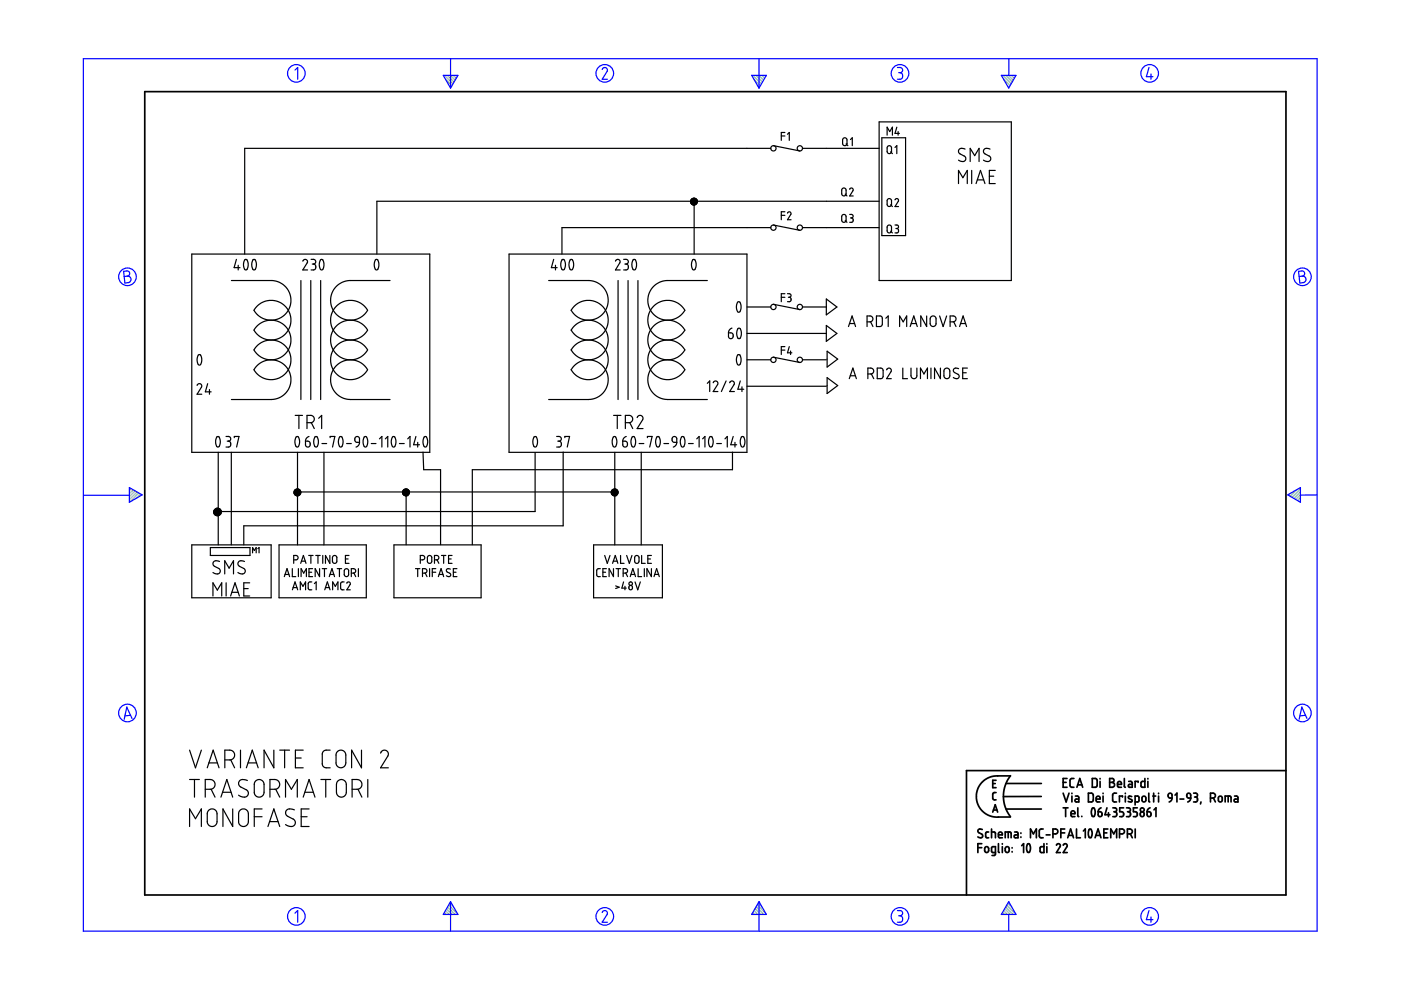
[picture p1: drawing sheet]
<svg xmlns="http://www.w3.org/2000/svg" width="297mm" height="210mm" viewBox="0 0 297 210" stroke-linecap="round" stroke-linejoin="round" font-family="sans-serif">
<g fill="none" stroke="#6c9" stroke-width=".25">
<path d="M94.2 16l1.8 1.8M94.5 16.8l1.3 1.4M94.8 16l1.5 1.4M95.3 18.3l.3 .3M95.5 16l1 1M96.1 16l.6 .6M96.7 16l.3 .2M159.6 16l1.8 1.8M159.9 16.8l1.3 1.4M160.3 16l1.4 1.4M160.7 18.3l.3 .3M160.9 16l1 1"/>
<path d="M161.5 16l.6 .6M162.1 16l.2 .2M212.6 16l1.8 1.8M212.8 16.8l1.3 1.4M213.2 16l1.4 1.4M213.7 18.3l.2 .3M213.8 16l1 1M214.4 16l.7 .6M215.1 16l.2 .2M27.5 103.4h-.1M27.9 103.6l-.5 .4M28.3 103.8l-.9 .9"/>
<path d="M28.7 104.1l-1.3 1.2M29 104.3l-1.6 1.6M29.4 104.5l-1.8 1.9M29.8 104.8l-.8 .8M273.4 104.7l-.3 .3M274.9 103.9l-1.4 1.3M275.7 103.6l-1.8 1.9M275.7 106.1l-.2 .3M275.7 105.5l-.6 .6M275.7 104.9l-1 1M275.7 104.2l-1.4 1.5M94 193.8v.1"/>
<path d="M94.2 193.5l.4 .4M94.4 193.1l.9 .8M94.7 192.7l1.2 1.2M94.9 192.3l1.6 1.6M95.1 191.9l1.9 1.9M95.4 191.5l.8 .8M159.4 193.8v.1M159.6 193.5l.4 .4M159.9 193.1l.8 .8M160.1 192.7l1.2 1.2M160.3 192.3l1.6 1.6M160.5 191.9l1.9 1.9"/>
<path d="M160.8 191.5l.8 .8M212.3 193.8v.1M212.6 193.5l.4 .4M212.8 193.1l.8 .8M213 192.7l1.2 1.2M213.2 192.3l1.6 1.6M213.5 191.9l1.8 1.9M213.7 191.5l.8 .8"/>
</g>
<g fill="none" stroke="#00f" stroke-width=".25">
<path d="M17.7 12.4h261.6v185h-261.6zM62.5 14.9l.6-.6v2.5M94 16h3.1l-1.6 2.7zM95.5 12.4v6.3M127.7 14.7l.5-.4 .5 .3v.5l-1 1.7h1.1M159.4 16h3.1l-1.6 2.7zM160.9 12.4v6.3M190.3 14.3h.7l.3 .3v.6l-.5 .2M190.5 15.4h.3M190.8 15.4l.5 .3v.7l-.3 .4h-.7M212.3 16h3.1l-1.5 2.7zM213.9 12.5v3.5"/>
<path d="M243.6 14.3l-.5 2h1.4M244 15.7v1.1M26.2 57.5l.9-.1 .3 .3 .1 .5-.5 .3 .5 .2 .3 .4-.1 .3-.3 .5-.9 .1zM27 58.5l-.7 .1M275.3 57.5l.9-.1 .3 .3 .1 .5-.5 .3 .5 .2 .3 .4-.1 .4-.2 .3-1 .2zM276.1 58.5l-.7 .1M17.8 105h9.6M27.4 103.4l2.7 1.5-2.7 1.6zM273 104.9l2.7-1.5v3.1zM279.3 104.9l-3.6 .1M27.7 151.7l-1.2 .1M28 152.3l-1.1-2.4-.6 2.6"/>
<path d="M276.8 151.7l-1.2 .1M277.1 152.3l-1.1-2.4-.6 2.6M62.5 193.6l.6-.5v2.4M95.5 191.2v6.2M95.5 191.2l1.6 2.7h-3.1zM127.7 193.5l.1-.3 .5-.1 .5 .4-.1 .4-1 1.6h1.1M160.9 191.2v6.2M160.9 191.2l1.6 2.7h-3.1zM190.3 193.1h.6l.4 .2v.5l-.5 .4M190.5 194.2h.3M190.8 194.2l.5 .3v.7l-.4 .3h-.6M213.9 191.2l1.5 2.7h-3.1z"/>
<path d="M213.9 193.9v3.5M243.6 193.1l-.5 1.9h1.4M244 194.4v1.1"/>
<circle cx="62.8" cy="15.6" r="1.87"/>
<circle cx="128.2" cy="15.6" r="1.87"/>
<circle cx="190.8" cy="15.6" r="1.87"/>
<circle cx="243.8" cy="15.6" r="1.87"/>
<circle cx="27" cy="58.7" r="1.87"/>
<circle cx="276.1" cy="58.7" r="1.87"/>
<circle cx="27" cy="151.2" r="1.87"/>
<circle cx="276.1" cy="151.2" r="1.87"/>
<circle cx="62.8" cy="194.3" r="1.87"/>
<circle cx="128.2" cy="194.3" r="1.87"/>
<circle cx="190.8" cy="194.3" r="1.87"/>
<circle cx="243.8" cy="194.3" r="1.87"/>
</g>
<g fill="none" stroke="#000" stroke-width=".36">
<path d="M30.7 19.4h241.9v170.4h-241.9zM207.3 179.7h.9M208.2 178.9h-.9v1.9M208.3 175.9l-.7-.1-.3 .5 1 .7v.4l-.2 .2-.8-.2M208.9 179.6l.4-.1 .3 .3v.7l-.3 .2h-.3l-.2-.2zM209.6 176.4h-.4l-.2 .3v.8l.2 .1h.4M210.2 176.4l.8 .1 .1 1.1M210.2 175.8v1.8M210.5 166.1h.5M210.5 172.2l.5-1.6 .5 1.6M210.6 171.7h.8M211.2 168h-.4l-.3 .3v1.1l.7 .2"/>
<path d="M211.2 165.4h-.7v1.6h.7M211.7 177h.8l-.1-.5-.4-.1-.2 .2-.1 .8 .2 .2h.6M211.7 178.9v1.7l.2 .2M212.5 178.9v.1M212.5 179.5v1.3M213.1 177.6v-1.2h1.1l.2 .2v1M213.3 179.6l.4-.1 .3 .3v.7l-.3 .2h-.3l-.3-.2zM213.3 166.1h7.5M213.3 171.5h7.5M213.8 176.4v1.2M214.2 164.5h-3.5l-.9 .3-.9 .5-.7 .6-.7 .9-.4 1-.1 1.1 .1 1.1 .4 .9 .7 1 .8 .6 .8 .5 .9 .2h3.5M214.2 164.5l-1 1.7-.5 2.2 .1 1.3 .3 1.3 1.1 2.1"/>
<path d="M214.6 179.7v.1M215.1 176.4h.5l.2 .3v.9h-.5a.31 .31 0 0 1-.3-.3 .31 .31 0 0 1 .3-.3h.5M216.5 176.6v.1M216.5 177.4v.1M216.6 179.3l.4-.4v1.9M217.8 179a.55 .55 0 0 1 .6 .2 .55 .55 0 0 1 .1 .5l-.1 .7a.37 .37 0 0 1-.5 .3 .37 .37 0 0 1-.2-.5v-.6zM218.5 177.6v-1.8l.6 1 .6-1v1.8M220.8 168.9h-8.1M221.2 175.8h-.6l-.3 .3 .1 1.3 .2 .2h.6M221.3 178.9v1.9l-.6-.1-.2-.2v-.8l.2-.2h.6M221.8 177h.8M222 178.9v.1"/>
<path d="M222 179.5v1.3M223.2 176.8l1-.1 .1-.3-.1-.4-.4-.2h-.6v1.8M224 179.2l.4-.3 .4 .2v.3l-.8 1.4h.8M224.9 176.6h.8M225.4 165.9h.6M225.4 168.2l.6 1.8 .7-1.8M225.4 171.3h1M225.4 179.2l.5-.3 .4 .4-.9 1.5h.9M225.7 175.8h-.8v1.8M225.9 171.3v1.8M226.2 165.1h-.8v1.8h.8M226.4 177.6l.6-1.8 .6 1.8"/>
<path d="M226.5 177.1h.9M227.1 172.5h.8l-.1-.5-.4-.1-.3 .2v.8l.2 .2h.6M227.3 168.2v.1M227.3 168.8v1.2M227.7 165.1h-.6l-.2 .3v1.4l.3 .1h.5M228 168.8h.5l.2 .2v1h-.5a.31 .31 0 0 1-.3-.3 .31 .31 0 0 1 .3-.3h.5M228.2 175.8v1.8h.9M228.3 166.9l.6-1.8 .7 1.8M228.5 166.4h.9M228.5 171.3v1.7l.2 .1M229.4 173.1h.1M229.7 176.2l.4-.4v1.8"/>
<path d="M230.8 168.2h.7l.3 .3v1.2l-.3 .3h-.7zM230.9 175.9a.56 .56 0 0 1 .7 .7l-.1 .7a.36 .36 0 0 1-.5 .3 .36 .36 0 0 1-.2-.5l-.1-.6zM231.6 165.1h.7l.3 .2v1.3l-.2 .3h-.8zM231.6 171.4a.53 .53 0 0 1 .5 .2 .53 .53 0 0 1 .1 .5l-.1 .7a.34 .34 0 0 1-.4 .3 .34 .34 0 0 1-.3-.4v-.6zM232.2 177.6l.6-1.8 .6 1.8M232.3 177.1h1M232.4 169.4h.8v-.3l-.2-.3-.5 .1-.1 .9 .2 .2h.6M232.8 172.1h.6l.2 .2 .1 .5-.2 .3h-.3l-.3-.1zM233.2 165.1v.1M233.2 165.7v1.2M233.4 171.3l-.4 .3-.2 .5M233.9 168.2v.1"/>
<path d="M233.9 168.8v1.2M234 176.6h.7M234.7 171.3l-.4 1.4h1M234.9 175.8h-.9v1.8h.9M235 172.3v.8M235.3 165.1h.6l.3 .3-.1 .4-.3 .1 .4 .1 .1 .3-.1 .4-.3 .2h-.6zM235.3 165.9h.5M235.5 177.6v-1.8l.6 1 .6-1v1.8M235.9 171.3h.7l.1 .2 .1 .3-.4 .3M236.2 172.1h.2M236.4 172.1l.3 .2 .1 .5-.3 .3h-.6M236.7 168.2h-.5l-.3 .3v1.3l.3 .2h.5"/>
<path d="M236.9 166.3h.9l-.2-.5-.3-.1-.3 .1-.1 .9 .2 .2h.7M237.4 176.8l.9-.1 .1-.3-.1-.4-.3-.2h-.6v1.8M238 169v-.2h-.7v1.2M238.2 171.3h-.8v.8h.6l.2 .4-.1 .6h-.7M238.4 165.1v1.7l.2 .1M238.6 168.2v.1M238.6 168.8v1.2M238.8 171.3h.5l.3 .2v.4l-.3 .2M239 176.8l.9-.1 .2-.4-.2-.4-.9-.1v1.8M239.1 172.1h.2M239.3 172.1l.4 .3-.1 .5-.2 .2h-.6M239.3 165.7h.5l.3 .2v1h-.6a.31 .31 0 0 1-.3-.3 .31 .31 0 0 1 .3-.3h.6"/>
<path d="M239.6 176.8l.5 .8M239.9 168.9l-.2-.1a.29 .29 0 0 0-.4 .1 .29 .29 0 0 0 .1 .4l.5 .2a.33 .33 0 0 1 0 .5 .33 .33 0 0 1-.5 0l-.2-.1M240.7 170l.7-.1 .1-.9-.2-.2h-.6v1.9M240.7 175.8v1.8M241.1 171.3h-.8v.8h.6l.2 .3-.1 .7h-.7M241.3 165.9v-.2h-.6v1.2M241.9 172.3l.2-.2 .4 .2 .1 .5-.1 .2-.4 .1-.2-.1zM242.2 169l.2-.2 .4 .1 .2 .8-.2 .2-.4 .1-.3-.2zM242.7 165.1v1.8h-.6l-.2-.2 .1-.9 .2-.1h.5M243.2 172.1l.7 .2v.7l-.4 .1-.2-.1zM243.4 165.1v.1M243.4 165.7v1.2"/>
<path d="M243.6 168.2v1.6l.2 .2M243.8 171.3l-.4 .3-.2 .5M244.4 168.8h.6M244.6 168.2v1.8M244.7 171.7l.4-.4v1.8M245.6 168.2v.1M245.6 168.8v1.2M247.7 168.4l.3-.2 .4 .1 .1 .9-.7-.1zM248.5 169.2l-.2 .5-.4 .3M249.1 168.6l.4-.4v1.8M250.2 169.4h.8M251.7 168.3l.3-.1 .3 .1 .2 .9h-.6l-.2-.2z"/>
<path d="M252.5 169.2l-.2 .5-.5 .3M253.1 168.2l.7 .1 .1 .4-.4 .3M253.3 169h.2M253.5 169l.4 .2v.5l-.2 .3h-.6M254.6 170l-.1 .5M256.6 169.2l.9-.1 .2-.3-.1-.4-.4-.2h-.6v1.8M257.3 169.2l.4 .8M258.4 169l.2-.2 .4 .1 .1 .8-.1 .2-.4 .1-.3-.2zM259.8 170v-1.2l1.1 .1 .1 1.1M260.4 168.8v1.2M261.7 168.8h.6l.2 .3v.9h-.6a.31 .31 0 0 1-.3-.3 .31 .31 0 0 1 .3-.3h.6M272.6 163.4h-67.7v26.4"/>
<path d="M211.1 180.8h-.6l-.3-.2 .1-1 .8-.1-.1 1.7-.2 .2h-.5M214.6 180.6v.1"/>
<circle cx="242.2" cy="171.7" r=".42"/>
</g>
<g fill="none" stroke="#000" stroke-width=".25">
<path d="M163.4 31.5h-111.5v22.4M164 30.9l5.6 1.1M165.7 28.8h.7M166.4 28.1h-.7v1.7M167 28.5l.3-.4v1.7M170.1 31.5h16.3M178.8 29.3l.4-.1 .4 .3v1l-.3 .4h-.4l-.2-.3zM179.4 30.5l.4 .4M180.3 29.6l.4-.4v1.7M186.4 25.8h28v33.7h-28zM187 29.2h5v20.8h-5zM188.1 28.7v-1.7l.5 .9 .6-.9v1.7"/>
<path d="M188.2 31.1l.4-.2 .4 .3v1l-.3 .4h-.3l-.3-.3zM188.8 32.2l.4 .4M189.8 31.3l.3-.4v1.7M190.1 27l-.3 1.3h.9M190.4 27.9v.8M203.2 38.9v-2.8l1 1.6 .9-1.6v2.8M204.6 31.6l-1-.1-.3 .3-.1 .4 .2 .4 1.2 .6 .2 .3-.1 .4-.4 .3-1.1-.2M205.7 34.2v-2.7l1 1.5 .9-1.5v2.7M206 36.1v2.8M206.9 38.9l1-2.8 .9 2.8M207.2 38.1h1.4M209.8 37.4h.9"/>
<path d="M209.9 31.6l-1-.1-.3 .3-.1 .4 .2 .4 1.2 .6 .2 .3-.1 .4-.4 .3-1.1-.2M211 36.1h-1.2v2.8h1.2M40.7 53.9h50.4v42h-50.4zM49.1 59.5h8.7l.9 .1 1.2 .7 .9 .7 .6 1.1 .3 1.3-.1 1.3-.6 1.2-.9 1.1-1.3 .7-1.7 .2-1.2-.3-1.2-.7-.9-1.1 .9-1.1 .8-.5 1.1-.4 1.3-.1 1.1 .2 1 .6 .9 .9 .4 .8 .4 1.3-.3 1.8-.8 1.4-1.3 1-1.3 .4-1.7-.2-1.4-.7-1.1-1.2 .6-.8 .7-.6 1.1-.5 1.1-.2 1.1 .1 .9 .3 1 .7 .8 1 .6 1.5-.1 1.6-.7 1.4-1.1 1.1-1.6 .6h-1.6l-1.7-.7-1.1-1.3 1.2-1.3 1.7-.7h1.6l1.6 .7 1.2 1.2 .6 1.6-.1 1.7-.4 .9-.5 .8-.8 .6-.8 .5-1.9 .3-.9-.2-1.2-.5-.7-.7-.6-.7 1-1.1 1.5-.8 1.6-.2 1.4 .4 1.3 .9 .9 1.6 .2 1.8-.5 1.6-.6 .8-.8 .6-.7 .4-1 .3h-9M50.1 55l-.5 1.7h1.3M50.5 56.2v1M51.9 55.1a.59 .59 0 0 1 .6 .2 .59 .59 0 0 1 .1 .6l-.1 1a.4 .4 0 0 1-.5 .3 .4 .4 0 0 1-.3-.5l-.1-.8zM53.6 55.1a.58 .58 0 0 1 .6 .2 .58 .58 0 0 1 .2 .6l-.2 1.1a.4 .4 0 0 1-.5 .2 .4 .4 0 0 1-.3-.6v-.8zM63.8 59.5v25.2M64.2 55.4l.4-.4 .6 .2v.4l-1 1.6h1M65.9 59.5v25.2M66 55h.6l.3 .4-.1 .5-.4 .1"/>
<path d="M66.2 56h.2M66.4 56l.5 .2v.7l-.3 .3h-.6M67.9 55.1a.59 .59 0 0 1 .7 .2 .59 .59 0 0 1 .1 .6l-.2 1a.4 .4 0 0 1-.5 .3 .4 .4 0 0 1-.2-.5l-.1-.7zM68 59.5v25.2M79.6 55.1a.58 .58 0 0 1 .6 .2 .58 .58 0 0 1 .1 .6l-.1 1.1a.4 .4 0 0 1-.6 .2 .4 .4 0 0 1-.2-.6v-.8zM82.7 59.5h-8.9l-1.1 .3-.8 .4-1.1 1.1-.6 1.5-.1 1.5 .6 1.5 1.1 1.3 1.7 .7h1.5l1.5-.5 1.2-1.2a.7 .7 0 0 0-.3-1l-.9-.8-1.3-.5-1.3-.1-1.3 .3-1 .6-.9 1.1-.5 1.4-.1 1.2 .3 1.2 .7 1.2 .8 .7 1.3 .5 1.3 .2 1.3-.3 1.1-.6 .9-.9a.76 .76 0 0 0-.4-1l-.7-.7-1.4-.6-1.2-.1-1.4 .3-1.2 .7-.8 1-.5 1.3-.1 1.3 .3 1.2 .7 1.2 .9 .7 1.1 .5 1.6 .2 1-.2 1.3-.7 .7-.9a.68 .68 0 0 0-.3-1l-.9-.8-1.4-.5-1.1-.1-1.2 .3-1 .5-1 1-.5 1.1-.2 1.7 .3 1.2 .7 1.2 1 .8 1.3 .5 1.2 .1 1.2-.3 1.1-.6 .9-.9a.69 .69 0 0 0-.3-1l-1.3-.9-1.5-.5-1.7 .2-1.5 .8-1 1.3-.4 1.5 .2 1.6 .7 1.5 1.4 1.1 1.3 .4h9M107.9 53.9h50.5v42h-50.5zM116.3 59.5h8.9l1.7 .5 .7 .6 .6 .7 .6 1.2 .1 1.7-.5 1.6-1.2 1.3-1.7 .7h-1.4l-1.5-.5-1.3-1.2a.6 .6 0 0 1 .2-.9l.9-.9 1.2-.5 1.5-.1 1.1 .2 1.1 .6 .9 1 .6 1.2 .1 1.4-.2 1.2-.6 1.2-1 .9-1.2 .5-1.4 .2-1.2-.3-1.1-.6-.9-.9a.58 .58 0 0 1 .2-.9l.8-.8 1.4-.6 1.2-.1 1.3 .2 1.1 .7 .9 .9 .6 1.3 .1 1.3-.2 1.4-.7 1-1 .9-1.1 .5-1.5 .2-1.1-.3-1.1-.5-.9-1a.6 .6 0 0 1 .2-.9l.8-.7 1.1-.6 1.7-.2 1.2 .3 1.2 .7 .7 .8 .6 1.2 .1 1.4-.2 1.4-.6 1-.9 .8-1.2 .6-1 .2-1.5-.2-1.2-.6-1-1a.58 .58 0 0 1 .2-.9l1.4-1.1 1.4-.4 1.6 .2 1.4 .6 1.1 1.3 .5 1.6-.1 1.5-.6 1.5-1.1 1-.9 .4-.9 .3h-9M117.4 55l-.5 1.7h1.2M117.8 56.2v1M119.1 55.1h.1a.64 .64 0 0 1 .7 .8l-.2 1.1a.41 .41 0 0 1-.5 .2 .41 .41 0 0 1-.2-.6l-.1-.7zM120.9 55.1h.4l.3 .4v.8l-.1 .6a.4 .4 0 0 1-.5 .3 .4 .4 0 0 1-.3-.5l-.1-.7z"/>
<path d="M130.5 55.4l.4-.4 .5 .2 .1 .4-1 1.6h1M131 59.5v25.2M132.2 55h.7l.3 .4-.1 .5-.4 .1M132.5 56h.2M132.7 56l.5 .2v.7l-.3 .3h-.7M133.2 59.5v25.2M134.2 55.1a.59 .59 0 0 1 .6 .2 .59 .59 0 0 1 .2 .6l-.2 1.1a.41 .41 0 0 1-.5 .2 .41 .41 0 0 1-.3-.6v-.8zM135.3 59.5v25.2M146.7 42.2l-.1 .1M146.9 55.1a.59 .59 0 0 1 .6 .2 .59 .59 0 0 1 .1 .6l-.2 1a.4 .4 0 0 1-.5 .3 .4 .4 0 0 1-.2-.5l-.1-.7zM146.9 42.1l-.4 .4M146.9 42.4l-.5 .5"/>
<path d="M146.9 43.3l-.1 .1M146.9 42.9l-.3 .3M146.9 42.7l-.4 .4M146.9 42.1l-.5 .6M146.9 43.4h.1M147.1 42l-.7 .7M147.1 42l-.2 .2M147.2 42.7v11.2M147.3 42l-.9 .8M147.3 42l-.4 .4M147.4 42.1l-.9 .9M147.5 42.1l-.9 1.1"/>
<path d="M147.6 42.2l-.7 .6M147.6 42.2l-1 1.1M147.7 42.3l-.8 .7M147.7 42.3l-1 1M147.7 43.1l-.2 .2M147.8 42.4l-1.1 .9M147.8 42.5l-.9 .9M147.8 42.9l-.5 .5M147.8 42.7l-.8 .8M147.8 42.8l-.5 .7M147.8 42.6l-.8 .8M150 59.5h-8.9l-1.8 .6-1.2 1.2-.6 1.3-.1 1.7 .7 1.7 1 1.1 1.7 .7h1.4l1.5-.5 1.3-1.2a.69 .69 0 0 0-.3-1l-1-.8-1.2-.5-1.3-.1-1.3 .3-.9 .5-.9 1-.6 1.3-.1 1.3 .2 1.2 .6 1.1 .9 .9 1.4 .7 1.3 .1 1.1-.2 1.2-.7 .9-.9a.65 .65 0 0 0-.3-1l-.7-.7-1.3-.6-1.3-.1-1.3 .2-1.1 .7-.9 .9-.6 1.3-.1 1.3 .2 1.1 .6 1.3 1 .9 1.3 .6 1.4 .1 1-.2 1.2-.6 .9-1a.67 .67 0 0 0-.3-1l-1-.8-1.3-.5-1.2-.1-1.2 .3-1 .6-.9 .9-.6 1.3-.1 1.3 .2 1.2 .7 1.3 .8 .7 1.4 .7 1.4 .1 1.2-.3 1.2-.7 .7-.8a.65 .65 0 0 0-.3-1l-1.3-1-1.4-.4-1.5 .1-1.5 .7-1.1 1.3-.5 1.5 .1 1.7 .7 1.5 1.1 1 1.7 .6h9"/>
<path d="M163.4 48.3h-44.3v5.6M164 47.7l5.6 1.1M165.7 45.7h.7M166.4 44.9h-.7v1.7M167 45.2l.2-.2 .2-.1 .3 .4-.7 1.3h.7M170.1 48.3h16.3M178.5 45.7l.5-.2 .4 .3v1l-.4 .3-.5-.2zM178.6 40l.4-.1 .4 .3v1l-.3 .3h-.3l-.3-.2zM179.2 41.2l.4 .4M179.2 46.8l.4 .3M180.1 40.1l.3-.2 .4 .1v.4l-.7 1.2h.8M180.1 45.5h.5l.3 .2-.1 .4-.3 .1"/>
<path d="M180.3 46.2h.2M180.5 46.2l.3 .2 .1 .4-.2 .3h-.6M186.4 42.7h-106.5v11.2M188.2 42.3l.4-.2 .4 .3v1l-.3 .4h-.3l-.3-.3zM188.2 47.8l.4-.1 .4 .4v.9l-.3 .4h-.3l-.3-.3v-1zM188.8 43.4l.4 .4M188.8 49l.4 .4M189.8 42.4l.3-.3 .4 .2v.3l-.7 1.2h.7M189.8 47.7l.7 .2v.4l-.4 .2M189.9 48.5h.2M190.1 48.5l.4 .1v.5l-.2 .3h-.5M42 75.3l.5-.1 .2 .4 .1 .9-.2 .6a.4 .4 0 0 1-.5 .3 .4 .4 0 0 1-.2-.5l-.1-.8z"/>
<path d="M154.5 70.6h.5l.3 .1 .1 .7-.1 .3-.4 .1-.3-.2zM155.2 69.6l-.6 .4-.1 .6M156.4 75.3a.63 .63 0 0 1 .7 .8l-.1 1a.41 .41 0 0 1-.6 .2 .41 .41 0 0 1-.2-.5l-.1-.8zM156.4 64h.4l.2 .4 .1 1-.2 .6a.39 .39 0 0 1-.5 .1 .39 .39 0 0 1-.2-.5l-.1-.8zM156.5 69.6h.4l.2 .4 .1 .9-.2 .7a.39 .39 0 0 1-.5 .2 .39 .39 0 0 1-.2-.5l-.1-.9zM158.4 65.1h5M158.4 70.7h16.8M158.4 76.3h5M164 64.5l5.6 1.1M164 75.7l5.6 1.2M165.7 63h.7M165.7 74.2h.7"/>
<path d="M166.4 62.3h-.7v1.7M166.4 73.5h-.7v1.7M167 62.3l.6 .1a.38 .38 0 0 1 .1 .4 .38 .38 0 0 1-.4 .2M167.2 63h.1M167.3 63l.4 .3v.4l-.2 .2-.5 .1M167.3 73.5l-.3 1.3h.9M167.6 74.4v.8M170.1 65.1h5.1M170.1 76.3h5.1M175.2 63.4l2.2 1.7-2.2 1.7zM175.2 69l2.2 1.7-2.2 1.7zM175.4 74.5l2.2 1.6-2.2 1.7z"/>
<path d="M179.9 69.2l.8-2.2 .7 2.2M180.1 68.6h1.1M180.3 79.7h1.1M183.8 68.2l1-.1 .3-.5-.2-.4-.3-.2h-.8v2.2M184 79.3h.7l.4-.2 .2-.5-.2-.4-.4-.2h-.7v2.3M184.6 68.2l.5 1M184.7 79.3l.6 1M185.8 67h.9l.3 .3 .1 1.5-.3 .4h-1zM186 78h.8l.4 .3v1.6l-.3 .4h-.9zM187.8 67.5l.5-.5v2.2M188 78.4l.4-.4 .5 .3 .1 .4-1 1.6h1M190.7 69.2v-2.2l.8 1.2 .7-1.2v2.2"/>
<path d="M191.4 78v2.3h1M193 69.2l.7-2.2 .8 2.2M193.1 78l.1 1.8 .5 .5 .4-.1 .3-.4v-1.8M193.2 68.6h1.1M196.5 67v2.2l-1.3-2.2v2.2M197.4 67.2l.6-.2 .4 .4 .1 1.3-.5 .5-.5-.1-.3-.3v-1.2zM197.4 78v2.3M199.2 67l.8 2.2 .7-2.2M199.4 78v2.3l-1.3-2.3v2.3M200.2 78.3l.6-.3 .6 .5v1.3l-.4 .5-.5-.1-.3-.3zM201.4 68.2h.7l.4-.1 .2-.4-.2-.5-.3-.2h-.8v2.2M202.2 68.2l.5 1"/>
<path d="M203.2 78.2l-.8-.1-.3 .5 .2 .3 .9 .6 .2 .2-.1 .4-.6 .2-.6-.3M203.5 69.2l.7-2.2 .7 2.2M203.6 68.6h1.1M204.1 79h.8M205.1 78h-1v2.3h1M41.8 81.7l.3-.3 .3-.1 .4 .4-.1 .4-.9 1.5h1M44 81.3l-.5 1.8h1.3M44.4 82.6v1M46 92.7a.58 .58 0 0 1 .6 .1 .58 .58 0 0 1 .1 .6l-.2 1.1a.4 .4 0 0 1-.5 .2 .4 .4 0 0 1-.2-.5l-.1-.8zM46.3 95.9v19.6M47.9 92.5l.7 .1 .3 .2-.1 .5-.4 .2M48.2 93.5h.2"/>
<path d="M48.4 93.5l.5 .4v.6l-.3 .3h-.7M49 95.9v19.6M49.7 92.8v-.3h1l-.5 2.3M62.6 88.1h1.5M62.8 92.7a.58 .58 0 0 1 .6 .1 .58 .58 0 0 1 .1 .6l-.1 1.1a.41 .41 0 0 1-.6 .2 .41 .41 0 0 1-.2-.5l-.1-.7zM63.1 95.9v19.6M63.4 88.1v2.8M64.8 93.5l.6 .1 .3 .2 .1 .6-.3 .3-.3 .1-.3-.2zM65.1 89.6l1.2-.1 .3-.5-.1-.6-.5-.3h-.9v2.8M65.5 92.5l-.5 .4-.2 .6M66 89.6l.6 1.3M66.8 92.7a.59 .59 0 0 1 .6 .1 .59 .59 0 0 1 .1 .6l-.2 1.1a.41 .41 0 0 1-.5 .2 .41 .41 0 0 1-.2-.5l-.1-.9z"/>
<path d="M67.6 88.7l.6-.6v2.8M68.3 94h1M68.7 95.9v19.6M70 92.8v-.3h1l-.5 2.3M72 92.7a.58 .58 0 0 1 .6 .1 .58 .58 0 0 1 .1 .6l-.1 1.1a.4 .4 0 0 1-.6 .2 .4 .4 0 0 1-.2-.5v-.8zM73.5 94h1M75.3 92.7l.4-.2 .4 .2 .1 1.1h-.6l-.3-.2zM76.2 93.8l-.2 .6-.5 .4M77.2 92.7a.58 .58 0 0 1 .6 .1 .58 .58 0 0 1 .2 .6l-.2 1.1a.4 .4 0 0 1-.5 .2 .4 .4 0 0 1-.3-.5v-.8zM78.7 94h1M80.5 93l.5-.5v2.3M81.7 93l.5-.5v2.3"/>
<path d="M83.2 92.7a.59 .59 0 0 1 .6 .1 .59 .59 0 0 1 .1 .6l-.1 1.1a.4 .4 0 0 1-.5 .3 .4 .4 0 0 1-.3-.6v-.7zM84.7 94h1M86.4 93l.5-.5v2.3M88.2 92.5l-.5 1.8h1.2M88.6 93.8v1M89.7 95.9l.1 3.7h3.6v15.9M89.9 92.6a.58 .58 0 0 1 .8 .8l-.2 1.1a.41 .41 0 0 1-.5 .2 .41 .41 0 0 1-.3-.5v-.8zM113.2 92.7a.59 .59 0 0 1 .6 .1 .59 .59 0 0 1 .2 .6l-.2 1.1a.41 .41 0 0 1-.5 .2 .41 .41 0 0 1-.3-.5v-.9zM113.5 95.9v12.6h-67.3M118 92.5l.7 .1 .3 .3-.1 .4-.4 .2M118.3 93.5h.2M118.5 93.5l.5 .3v.6l-.4 .4h-.6"/>
<path d="M119.4 95.8v15.7h-67.7v4M119.8 92.8v-.3h1l-.5 2.3M130 92.7a.58 .58 0 0 1 .6 .1 .58 .58 0 0 1 .2 .6l-.2 1.1a.4 .4 0 0 1-.5 .2 .4 .4 0 0 1-.2-.5l-.1-.8zM130.1 88.1h1.6M130.3 95.9v19.6M130.9 88.1v2.8M132 93.5l.7 .1 .3 .2v.5l-.2 .4-.4 .1-.3-.2zM132.6 89.6h.9l.4-.2 .3-.5-.2-.6-.5-.2h-.9v2.8M132.8 92.5l-.6 .4-.2 .6M133.5 89.6l.7 1.3M134 92.7a.58 .58 0 0 1 .6 .1 .58 .58 0 0 1 .1 .6l-.1 1.1a.4 .4 0 0 1-.5 .2 .4 .4 0 0 1-.2-.5l-.1-.7zM135.1 88.5l.3-.4h.5l.4 .5-.1 .4-1.1 1.9h1.2"/>
<path d="M135.5 94h1M136 95.9v19.6M137.3 92.8v-.3h1l-.5 2.3M139.3 92.7a.59 .59 0 0 1 .6 .1 .59 .59 0 0 1 .1 .6l-.2 1.1a.4 .4 0 0 1-.5 .3 .4 .4 0 0 1-.2-.6l-.1-.7zM140.8 94h1M142.6 92.7l.4-.2 .4 .2 .1 1.1h-.6l-.3-.2zM143.5 93.8l-.2 .6-.6 .4M144.5 92.7a.53 .53 0 0 1 .6 .1 .53 .53 0 0 1 .1 .5l-.1 1.2a.41 .41 0 0 1-.6 .2 .41 .41 0 0 1-.2-.5v-.9zM146 94h1M147.7 93l.5-.5v2.3M149 93l.5-.5v2.3M150 81.3l.5-.5v2.2"/>
<path d="M150.5 92.6a.58 .58 0 0 1 .7 .8l-.2 1.2a.41 .41 0 0 1-.5 .1 .41 .41 0 0 1-.2-.5l-.1-.8zM151.2 81.2l.5-.4 .5 .3v.4l-1 1.5h1M152 94h1M153.7 93l.5-.5v2.3M153.9 80.8l-.9 2.2M154.7 81.2l.4-.4 .6 .3-.1 .4-.9 1.5h1M155.3 95.9v3.7h-55.2v15.9M155.4 92.5l-.5 1.8h1.3M155.8 93.8v1M157 80.8l-.6 1.7h1.3M157.2 92.7a.58 .58 0 0 1 .6 .1 .58 .58 0 0 1 .1 .6l-.1 1.1a.4 .4 0 0 1-.6 .2 .4 .4 0 0 1-.2-.5v-.8zM157.3 82v1"/>
<path d="M158.4 81.9h16.8M175.4 80.1l2.2 1.6-2.2 1.7zM180.1 80.3l.7-2.3 .8 2.3M195.2 80.3v-2.3l.7 1.3 .7-1.3v2.3M40.7 115.5h16.8v11.2h-16.8zM44.6 116.1h8.4v1.7h-8.4zM45.9 107.8l-.6 .5M46 107.8l-.7 .6M46 109.2l-.1 .1M46 108.8l.8-.7-1.2 1.1M46 108.1l-.6 .7M46 107.9l-.7 .7"/>
<path d="M46 108.9l-.3 .3M46 108.7l-.4 .5M46 108.5l-.5 .6M46 108.3l-.6 .6M46.2 107.7l-.9 .9M46.2 107.8l-.2 .1M46.3 107.8l-1 1M46.4 107.8l-.4 .4M46.5 107.8l-1.1 1.2M46.5 119l-1-.1-.3 .3-.1 .4 .2 .4 1.2 .6 .2 .4-.1 .4-.4 .3-1.1-.3M46.5 107.9l-.5 .5M46.6 107.9l-1.1 1.2"/>
<path d="M46.7 108l-.7 .6M46.8 108.2l-1 1.1M46.8 108.9l-.3 .4M46.9 108.3l-1 1M46.9 108.8l-.5 .5M46.9 108.6l-.7 .7M46.9 108.4l-.9 .9M46.9 108.5l-.8 .8M51.8 119l-1-.1-.2 .2-.2 .5 .2 .4 1.3 .7v.7l-.4 .3-1.1-.3M53.6 117.2v-1.1l.3 .6 .4-.6v1.1M54.7 116.3l.2-.2v1.1M59.2 115.5h18.5v11.2h-18.5z"/>
<path d="M62.3 118.7l.8-.1 .1-.3-.1-.4-.8-.1v1.6M62.6 103.8l-.1 .2M62.8 103.7l-.4 .4M62.8 105.1h.1M62.8 104.6l-.3 .3M62.8 103.8l-.5 .5M62.9 105.1h.1M63 103.7l-.2 .1M63.1 103.7l-.8 .7M63.1 104.3h67.2M63.2 103.7l-.8 .8 .4-.5M63.2 103.7l-.4 .4"/>
<path d="M63.2 105.1h.1M63.3 103.7l-.9 .9M63.4 103.7l-1 1M63.5 103.8l-1 1M63.5 103.8l-.7 .7M63.6 103.9l-1 1M63.6 103.9l-.8 .8M63.6 104l-.9 1 .1-.1M63.7 104.8l-.3 .2M63.7 104l-.9 .9M63.7 104.1l-.9 1M63.7 104.2l-.9 .9"/>
<path d="M63.8 119.4l.5-1.6 .6 1.6M63.8 104.4l-.8 .7M63.8 104.5l-.6 .6 .6-.5M63.8 104.3l-.8 .8M63.9 119h.8M65.4 117.8h1M65.9 117.8v1.6M67 117.8h.9M67.4 117.8v1.6M68.4 117.8v1.6M69.9 117.8v1.6l-.9-1.6v1.6M70.6 117.9l.4-.1 .4 .3v1l-.3 .3h-.3l-.3-.2z"/>
<path d="M73.2 118.5h.6M74 117.8h-.8v1.6h.8M83.5 115.5h18.5v11.2h-18.5zM85.7 103.8l-.3 .2M85.8 103.7l-.4 .5M85.9 105.1h.1M86 103.7l-.7 .6M86.1 103.7l-.8 .7M86.1 104.3v11.2M86.2 103.7l-.8 .8M86.2 105.1h.1M86.3 103.7l-.9 .9"/>
<path d="M86.3 105.1h.1M86.3 103.7l-.9 1M86.4 103.7l-1 1M86.5 103.8l-1 1M86.6 103.9l-1 1M86.7 104l-1 1M86.7 104.8l-.3 .2M86.7 104.1l-.9 1M86.8 104.2l-.9 .9M86.8 104.3l-.8 .8M86.8 104.5l-.5 .6M86.8 104.5l-.6 .6"/>
<path d="M86.8 104.3l-.7 .8M89.1 118.7h.6l.3-.2 .1-.3-.2-.3-.8-.1v1.6M90.7 117.9l.4-.1 .4 .3v1l-.2 .3h-.4l-.3-.3zM92.1 118.7l.8-.1 .1-.3-.1-.4-.3-.1h-.5v1.6M92.7 118.7l.3 .7M93.6 117.8h.9M94.1 117.8v1.6M95.1 118.5h.6M95.8 117.8h-.7v1.6h.7M125.9 115.5h14.5v11.2h-14.5zM128.2 117.8l.6 1.6 .5-1.6M129.9 103.8l-.2 .2"/>
<path d="M129.9 119.4l.6-1.6 .5 1.6M130 103.7l-.4 .4M130 119h.9M130.1 105.1h.1M130.1 104.5l-.4 .3M130.1 104.6l-.3 .3M130.1 103.8l-.5 .5M130.3 103.7l-.2 .1M130.3 103.7l-.7 .7M130.3 105.1h.1M130.5 103.7l-.4 .3M130.5 103.7l-.9 .8 .5-.5"/>
<path d="M130.5 105.1h.1M130.6 103.7l-.9 1M130.6 103.7l-.5 .6M130.7 103.8l-1 1M130.8 103.8l-.7 .7M130.8 103.9l-.7 .7M130.9 103.9l-1.1 1M130.9 104l-1 1M130.9 104.8l-.2 .2M130.9 104l-.8 .9M131 104.1l-1 1M131 104.2l-.9 .9"/>
<path d="M131 104.3l-.8 .8 .8-.7M131 104.6l-.5 .5M131 104.5l-.6 .6M131.6 117.8v1.6h.7M132.9 117.8l.5 1.6 .6-1.6M134.7 117.9l.4-.1 .4 .3v1l-.3 .3h-.4l-.2-.3v-1zM136 117.8v1.6h.8M137.4 118.5h.5M138.1 117.8h-.7v1.6h.7M45.1 126.4v-2.8l1 1.5 .9-1.5v2.8M47.6 121.7v-2.8l1 1.6 .9-1.6v2.8M47.9 123.6v2.8"/>
<path d="M48.9 126.4l.9-2.8 1 2.8M49.1 125.6h1.4M51.7 124.8h.9M52.9 123.6h-1.2v2.8h1.2M60.3 122.3l.6-1.7 .5 1.7M60.4 121.8h.9M62 120.6v1.7h.7M62 125.1l.5-1.7 .6 1.7M62.1 124.6h.8M63.3 120.6v1.7M63.7 125.1v-1.7l.5 .9 .6-.9v1.7M63.8 122.3v-1.7l.6 .9 .6-.9v1.7"/>
<path d="M65.5 121.3h.6M66.1 123.4h-.5l-.3 .3 .1 1.2 .7 .2M66.3 120.6h-.8v1.7h.8M66.7 123.7l.3-.3v1.7M67.8 120.6v1.7l-1-1.7v1.7M68.3 120.6h1M68.8 120.6v1.7M68.9 125.1l.5-1.7 .6 1.7M69 124.6h.8M69.8 122.3l.6-1.7 .5 1.7M70 121.8h.8M70.5 125.1v-1.7l.6 .9 .5-.9v1.7"/>
<path d="M71.5 120.6h.9M72 120.6v1.7M73 123.4h-.5l-.3 .3v1.1l.2 .2 .6 .1M73.1 120.7l.5-.1 .3 .3v1l-.3 .3h-.4l-.2-.3zM73.5 123.7l.3-.3 .4 .1 .1 .4-.8 1.2h.8M74.5 121.5l.8-.1 .1-.4-.2-.4h-.7v1.7M75 121.5l.4 .8M76 120.6v1.7M88.1 120.6h.9M88.6 120.6v1.7M89.6 121.5l.8-.1v-.6l-.3-.2h-.5v1.7M90.1 121.5l.4 .8"/>
<path d="M91.1 120.6v1.7M91.7 121.3h.7M92.4 120.6h-.7v1.7M92.9 122.3l.6-1.7 .6 1.7M93.1 121.8h.8M95.5 120.7l-.6-.1-.3 .3 .1 .3 .8 .5v.5l-.4 .1-.5-.2M96.1 121.3h.6M96.9 120.6h-.8v1.7h.8M127.3 120.6h-.5l-.3 .3 .1 1.2 .7 .2M127.8 121.3h.6M128.6 120.6h-.8v1.7h.8M130.1 120.6v1.7l-1-1.7v1.7"/>
<path d="M130.5 124.2l.8 .3-.8 .3M130.6 120.6h1M131.1 120.6v1.7M132.1 121.5l.8-.1 .2-.5-.2-.3h-.8v1.7M132.2 123.4l-.4 1.3h1M132.5 124.3v.8M132.7 121.5l.4 .8M133.6 122.3l.6-1.7 .5 1.7M133.8 121.8h.8M134.6 123.4l.6 1.7 .6-1.7M135.3 120.6v1.7h.7M136.6 120.6v1.7"/>
<path d="M138.1 120.6v1.7l-.9-1.7v1.7M138.7 122.3l.5-1.7 .6 1.7M138.8 121.8h.8M40.2 159l1.2 3.8 1.3-3.8M51 159v3.8M58.1 159v3.8l-2.1-3.8v3.8M59.3 159h2.1M60.3 159v3.8M64.3 159h-1.7v3.8h1.7M70 159l-1.2 .1-.3 .3-.2 .4 .1 2.6 .4 .3 1.2 .1M71.5 159.4l.5-.3h.5l.5 .2 .3 .5v2.2l-.3 .5-.4 .2h-.7l-.6-.5-.1-2.3zM76.6 159v3.8l-2.1-3.8v3.8"/>
<path d="M80.7 159.7l.3-.5 .4-.2 .5 .1 .3 .3 .1 .8-1.6 2.6h1.6M40.2 165.3h2.1M40.2 175.2v-3.7l1.2 2.1 1.3-2.1v3.7M41.2 165.3v3.7M43.5 167.3h1.2l.6-.3 .3-.4v-.4l-.3-.6-.5-.3h-1.3v3.7M43.9 162.8l1.3-3.8 1.2 3.8M44.2 171.9l.4-.3 .6-.1 .5 .3 .3 .4v2.1l-.2 .5-.5 .4h-.8l-.5-.7-.1-2.1zM44.3 161.8h1.8M44.8 167.3l.8 1.7M46.8 169l1.3-3.7 1.2 3.7M47.2 168h1.8M47.7 161.1h1.2l.6-.4 .2-.8-.3-.6-.6-.3h-1.1v3.8"/>
<path d="M48.9 161.1l.8 1.7M49.3 171.5v3.7l-2-3.7v3.7M50.8 171.9l.5-.3 .5-.1 .6 .3 .2 .4v2.2l-.1 .4-.5 .4h-.8l-.6-.7v-2.1zM52.2 162.8l1.3-3.8 1.2 3.8M52.5 165.5l-.7-.2-.7 .1-.4 .4-.1 .4 .3 .6 1.5 .8 .3 .5-.1 .5-.3 .2-.4 .2-.7-.1-.6-.3M52.6 161.8h1.8M53.9 173.2h1.7M54.2 165.6l.4-.3h.6l.5 .3 .3 .5-.1 2.2-.3 .5-.4 .2-.7-.1-.5-.6-.1-2.2zM55.6 171.5h-1.7v3.7M56.8 175.2l1.3-3.7 1.2 3.7M57.1 174.2h1.8M57.2 167.3h1.2l.7-.3 .2-.6-.2-.8-.6-.3h-1.3v3.7"/>
<path d="M58.5 167.3l.8 1.7M60.5 169v-3.7l1.3 2 1.2-2v3.7M62.4 171.7l-1.3-.2-.4 .4-.2 .4 .3 .7 1.6 .9 .2 .5-.1 .4-.6 .4-.8-.1-.6-.3M62.6 160.7h1.3M63.9 173.2h1.2M64.3 169l1.2-3.7 1.3 3.7M64.6 168h1.8M65.5 171.5h-1.6v3.7h1.6M68 165.3h2.1M69.1 165.3v3.7M71.6 165.6l.6-.3h.5l.4 .3 .3 .5v2.1l-.2 .5-.5 .3-.8-.1-.5-.6-.1-2zM74.7 167.3h1.2l.4-.1 .4-.7-.2-.9-.6-.3h-1.2v3.7"/>
<path d="M75.9 167.3l.8 1.7M78 165.3v3.7"/>
<circle cx="164" cy="31.5" r=".56"/>
<circle cx="169.6" cy="31.5" r=".56"/>
<circle cx="147.1" cy="42.7" r=".72"/>
<circle cx="164" cy="48.3" r=".56"/>
<circle cx="169.6" cy="48.3" r=".56"/>
<circle cx="164" cy="76.3" r=".56"/>
<circle cx="164" cy="65.1" r=".56"/>
<circle cx="169.6" cy="76.3" r=".56"/>
<circle cx="169.6" cy="65.1" r=".56"/>
<circle cx="46.1" cy="108.5" r=".8"/>
<circle cx="63.1" cy="104.4" r=".72"/>
<circle cx="86.1" cy="104.4" r=".72"/>
<circle cx="130.3" cy="104.4" r=".72"/>
<circle cx="133.7" cy="124.6" r=".44"/>
<circle cx="133.7" cy="123.7" r=".37"/>
</g>
</svg>
